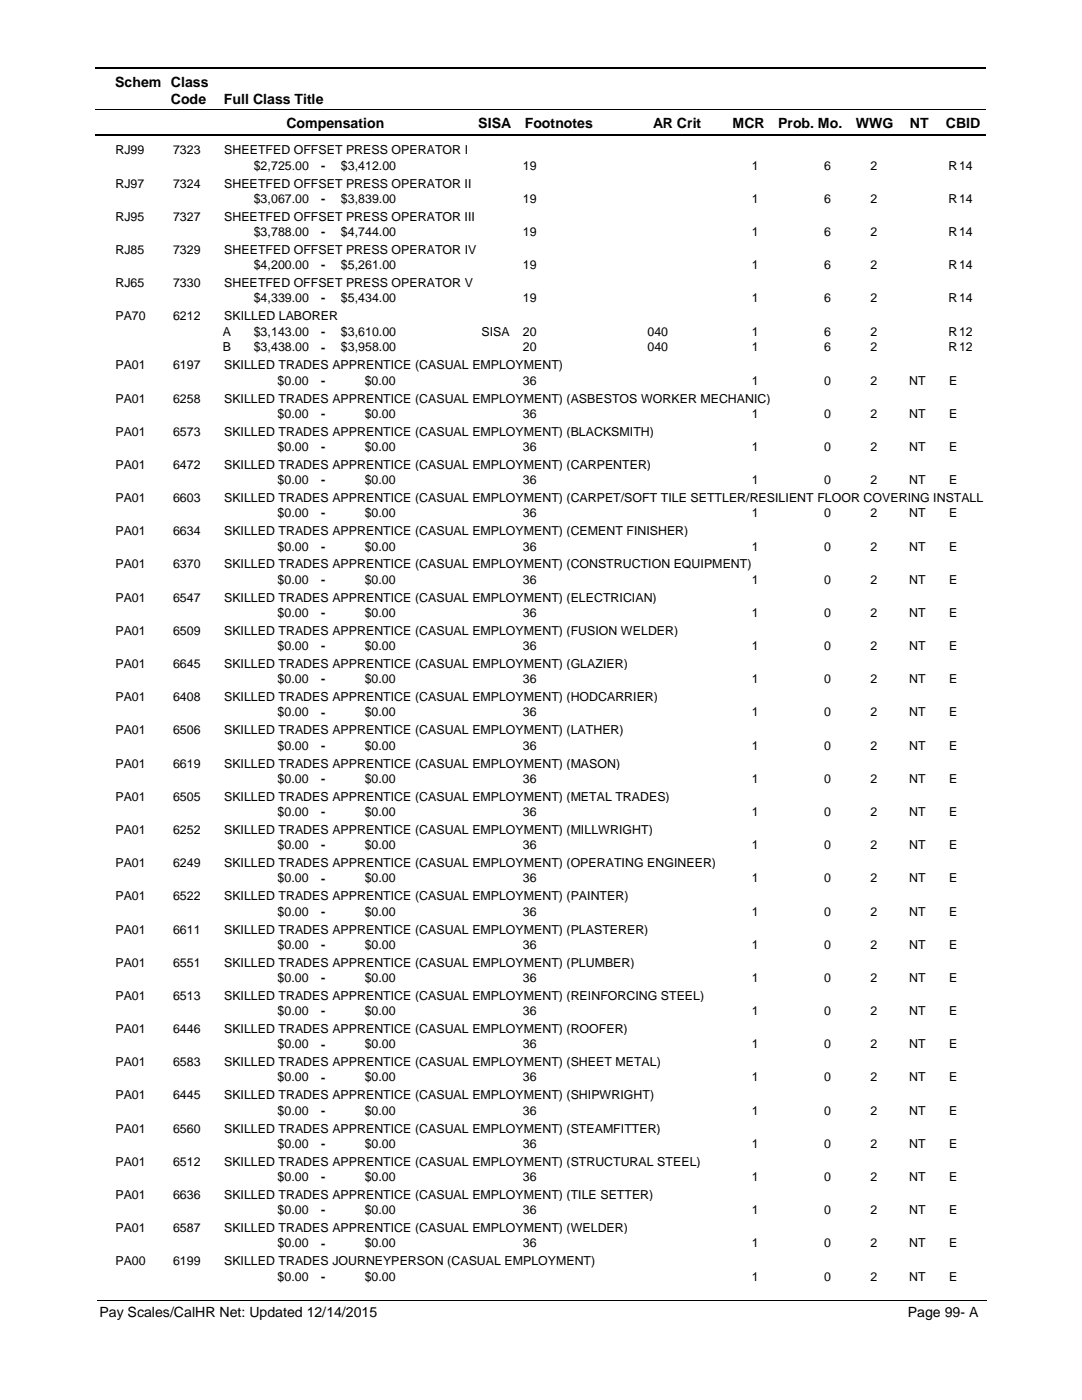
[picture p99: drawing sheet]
<svg xmlns="http://www.w3.org/2000/svg" width="216mm" height="279mm" viewBox="0 0 216 279" stroke-linecap="round" stroke-linejoin="round" font-family="sans-serif">
<defs><g id="words">
<g font-size="2.8">
<text x="23" y="17.3">Schem Class</text>
<text x="34.1" y="20.7">Code</text>
<text x="44.7" y="20.7">Full Class Title</text>
<text x="57.2" y="25.6">Compensation</text>
<text x="95.4" y="25.6">SISA</text>
<text x="104.7" y="25.6">Footnotes</text>
<text x="130.3" y="25.6">AR Crit</text>
<text x="146.2" y="25.6">MCR</text>
<text x="155.3" y="25.6">Prob. Mo.</text>
<text x="170.8" y="25.6">WWG</text>
<text x="181.5" y="25.6">NT</text>
<text x="188.7" y="25.6">CBID</text>
<text x="19.9" y="262.9">Pay Scales/CalHR Net: Updated 12/14/2015</text>
<text x="181.1" y="262.9">Page 99- A</text>
</g>
<g font-size="2.5">
<text x="23" y="30.8">RJ99</text>
<text x="34.5" y="30.8">7323</text>
<text x="44.7" y="30.8">SHEETFED OFFSET PRESS OPERATOR I</text>
<text x="50.6" y="33.9">$2,725.00</text>
<text x="64.1" y="33.9">-</text>
<text x="68" y="33.9">$3,412.00</text>
<text x="104.3" y="33.9">19</text>
<text x="150" y="33.9">1</text>
<text x="164.5" y="33.9">6</text>
<text x="173.7" y="33.9">2</text>
<text x="189.3" y="33.9">R</text>
<text x="191.4" y="33.9">14</text>
<text x="23" y="37.4">RJ97</text>
<text x="34.5" y="37.4">7324</text>
<text x="44.7" y="37.4">SHEETFED OFFSET PRESS OPERATOR II</text>
<text x="50.6" y="40.5">$3,067.00</text>
<text x="64.1" y="40.5">-</text>
<text x="68" y="40.5">$3,839.00</text>
<text x="104.3" y="40.5">19</text>
<text x="150" y="40.5">1</text>
<text x="164.5" y="40.5">6</text>
<text x="173.7" y="40.5">2</text>
<text x="189.3" y="40.5">R</text>
<text x="191.4" y="40.5">14</text>
<text x="23" y="44">RJ95</text>
<text x="34.5" y="44">7327</text>
<text x="44.7" y="44">SHEETFED OFFSET PRESS OPERATOR III</text>
<text x="50.6" y="47.1">$3,788.00</text>
<text x="64.1" y="47.1">-</text>
<text x="68" y="47.1">$4,744.00</text>
<text x="104.3" y="47.1">19</text>
<text x="150" y="47.1">1</text>
<text x="164.5" y="47.1">6</text>
<text x="173.7" y="47.1">2</text>
<text x="189.3" y="47.1">R</text>
<text x="191.4" y="47.1">14</text>
<text x="23" y="50.7">RJ85</text>
<text x="34.5" y="50.7">7329</text>
<text x="44.7" y="50.7">SHEETFED OFFSET PRESS OPERATOR IV</text>
<text x="50.6" y="53.7">$4,200.00</text>
<text x="64.1" y="53.8">-</text>
<text x="68" y="53.7">$5,261.00</text>
<text x="104.3" y="53.7">19</text>
<text x="150" y="53.7">1</text>
<text x="164.5" y="53.7">6</text>
<text x="173.7" y="53.7">2</text>
<text x="189.3" y="53.7">R</text>
<text x="191.4" y="53.7">14</text>
<text x="23" y="57.3">RJ65</text>
<text x="34.5" y="57.3">7330</text>
<text x="44.7" y="57.3">SHEETFED OFFSET PRESS OPERATOR V</text>
<text x="23" y="63.9">PA70</text>
<text x="34.5" y="63.9">6212</text>
<text x="44.7" y="63.9">SKILLED LABORER</text>
<text x="50.6" y="60.3">$4,339.00</text>
<text x="64.1" y="60.4">-</text>
<text x="68" y="60.3">$5,434.00</text>
<text x="104.3" y="60.3">19</text>
<text x="150" y="60.3">1</text>
<text x="164.5" y="60.3">6</text>
<text x="173.7" y="60.3">2</text>
<text x="189.3" y="60.3">R</text>
<text x="191.4" y="60.3">14</text>
<text x="44.5" y="67">A</text>
<text x="44.5" y="70.1">B</text>
<text x="50.6" y="67">$3,143.00</text>
<text x="50.6" y="70.1">$3,438.00</text>
<text x="64.1" y="67">-</text>
<text x="64.1" y="70.2">-</text>
<text x="68" y="67">$3,610.00</text>
<text x="68" y="70.1">$3,958.00</text>
<text x="96.1" y="67">SISA</text>
<text x="104.3" y="67">20</text>
<text x="104.3" y="70.1">20</text>
<text x="129.2" y="67">040</text>
<text x="129.2" y="70.1">040</text>
<text x="150" y="67">1</text>
<text x="150" y="70.1">1</text>
<text x="164.5" y="67">6</text>
<text x="164.5" y="70.1">6</text>
<text x="173.7" y="67">2</text>
<text x="173.7" y="70.1">2</text>
<text x="189.3" y="67">R</text>
<text x="189.3" y="70.1">R</text>
<text x="191.4" y="67">12</text>
<text x="191.4" y="70.1">12</text>
<text x="23" y="73.7">PA01</text>
<text x="34.5" y="73.7">6197</text>
<text x="44.7" y="73.7">SKILLED TRADES APPRENTICE (CASUAL EMPLOYMENT)</text>
<text x="55.4" y="76.8">$0.00</text>
<text x="64.1" y="76.8">-</text>
<text x="72.8" y="76.8">$0.00</text>
<text x="104.3" y="76.8">36</text>
<text x="150" y="76.8">1</text>
<text x="164.5" y="76.8">0</text>
<text x="173.7" y="76.8">2</text>
<text x="181.4" y="76.8">NT</text>
<text x="189.4" y="76.8">E</text>
<text x="23" y="80.3">PA01</text>
<text x="34.5" y="80.3">6258</text>
<text x="44.7" y="80.3">SKILLED TRADES APPRENTICE (CASUAL EMPLOYMENT) (ASBESTOS WORKER MECHANIC)</text>
<text x="55.4" y="83.4">$0.00</text>
<text x="64.1" y="83.4">-</text>
<text x="72.8" y="83.4">$0.00</text>
<text x="104.3" y="83.4">36</text>
<text x="150" y="83.4">1</text>
<text x="164.5" y="83.4">0</text>
<text x="173.7" y="83.4">2</text>
<text x="181.4" y="83.4">NT</text>
<text x="189.4" y="83.4">E</text>
<text x="23" y="87">PA01</text>
<text x="34.5" y="87">6573</text>
<text x="44.7" y="87">SKILLED TRADES APPRENTICE (CASUAL EMPLOYMENT) (BLACKSMITH)</text>
<text x="23" y="93.6">PA01</text>
<text x="34.5" y="93.6">6472</text>
<text x="44.7" y="93.6">SKILLED TRADES APPRENTICE (CASUAL EMPLOYMENT) (CARPENTER)</text>
<text x="55.4" y="90">$0.00</text>
<text x="64.1" y="90">-</text>
<text x="72.8" y="90">$0.00</text>
<text x="104.3" y="90">36</text>
<text x="150" y="90">1</text>
<text x="164.5" y="90">0</text>
<text x="173.7" y="90">2</text>
<text x="181.4" y="90">NT</text>
<text x="189.4" y="90">E</text>
<text x="23" y="100.2">PA01</text>
<text x="34.5" y="100.2">6603</text>
<text x="44.7" y="100.2">SKILLED TRADES APPRENTICE (CASUAL EMPLOYMENT) (CARPET/SOFT TILE SETTLER/RESILIENT FLOOR COVERING INSTALL</text>
<text x="55.4" y="96.6">$0.00</text>
<text x="64.1" y="96.7">-</text>
<text x="72.8" y="96.6">$0.00</text>
<text x="104.3" y="96.6">36</text>
<text x="150" y="96.6">1</text>
<text x="164.5" y="96.6">0</text>
<text x="173.7" y="96.6">2</text>
<text x="181.4" y="96.6">NT</text>
<text x="189.4" y="96.6">E</text>
<text x="23" y="106.8">PA01</text>
<text x="34.5" y="106.8">6634</text>
<text x="44.7" y="106.8">SKILLED TRADES APPRENTICE (CASUAL EMPLOYMENT) (CEMENT FINISHER)</text>
<text x="55.4" y="103.3">$0.00</text>
<text x="64.1" y="103.3">-</text>
<text x="72.8" y="103.3">$0.00</text>
<text x="104.3" y="103.3">36</text>
<text x="150" y="103.3">1</text>
<text x="164.5" y="103.3">0</text>
<text x="173.7" y="103.3">2</text>
<text x="181.4" y="103.3">NT</text>
<text x="189.4" y="103.3">E</text>
<text x="23" y="113.5">PA01</text>
<text x="34.5" y="113.5">6370</text>
<text x="44.7" y="113.5">SKILLED TRADES APPRENTICE (CASUAL EMPLOYMENT) (CONSTRUCTION EQUIPMENT)</text>
<text x="55.4" y="109.9">$0.00</text>
<text x="64.1" y="109.9">-</text>
<text x="72.8" y="109.9">$0.00</text>
<text x="104.3" y="109.9">36</text>
<text x="150" y="109.9">1</text>
<text x="164.5" y="109.9">0</text>
<text x="173.7" y="109.9">2</text>
<text x="181.4" y="109.9">NT</text>
<text x="189.4" y="109.9">E</text>
<text x="55.4" y="116.5">$0.00</text>
<text x="64.1" y="116.5">-</text>
<text x="72.8" y="116.5">$0.00</text>
<text x="104.3" y="116.5">36</text>
<text x="150" y="116.5">1</text>
<text x="164.5" y="116.5">0</text>
<text x="173.7" y="116.5">2</text>
<text x="181.4" y="116.5">NT</text>
<text x="189.4" y="116.5">E</text>
<text x="23" y="120.1">PA01</text>
<text x="34.5" y="120.1">6547</text>
<text x="44.7" y="120.1">SKILLED TRADES APPRENTICE (CASUAL EMPLOYMENT) (ELECTRICIAN)</text>
<text x="55.4" y="123.1">$0.00</text>
<text x="64.1" y="123.1">-</text>
<text x="72.8" y="123.1">$0.00</text>
<text x="104.3" y="123.1">36</text>
<text x="150" y="123.1">1</text>
<text x="164.5" y="123.1">0</text>
<text x="173.7" y="123.1">2</text>
<text x="181.4" y="123.1">NT</text>
<text x="189.4" y="123.1">E</text>
<text x="23" y="126.7">PA01</text>
<text x="34.5" y="126.7">6509</text>
<text x="44.7" y="126.7">SKILLED TRADES APPRENTICE (CASUAL EMPLOYMENT) (FUSION WELDER)</text>
<text x="55.4" y="129.8">$0.00</text>
<text x="64.1" y="129.8">-</text>
<text x="72.8" y="129.8">$0.00</text>
<text x="104.3" y="129.8">36</text>
<text x="150" y="129.8">1</text>
<text x="164.5" y="129.8">0</text>
<text x="173.7" y="129.8">2</text>
<text x="181.4" y="129.8">NT</text>
<text x="189.4" y="129.8">E</text>
<text x="23" y="133.3">PA01</text>
<text x="34.5" y="133.3">6645</text>
<text x="44.7" y="133.3">SKILLED TRADES APPRENTICE (CASUAL EMPLOYMENT) (GLAZIER)</text>
<text x="55.4" y="136.4">$0.00</text>
<text x="64.1" y="136.4">-</text>
<text x="72.8" y="136.4">$0.00</text>
<text x="104.3" y="136.4">36</text>
<text x="150" y="136.4">1</text>
<text x="164.5" y="136.4">0</text>
<text x="173.7" y="136.4">2</text>
<text x="181.4" y="136.4">NT</text>
<text x="189.4" y="136.4">E</text>
<text x="23" y="140">PA01</text>
<text x="34.5" y="140">6408</text>
<text x="44.7" y="140">SKILLED TRADES APPRENTICE (CASUAL EMPLOYMENT) (HODCARRIER)</text>
<text x="55.4" y="143">$0.00</text>
<text x="64.1" y="143">-</text>
<text x="72.8" y="143">$0.00</text>
<text x="104.3" y="143">36</text>
<text x="150" y="143">1</text>
<text x="164.5" y="143">0</text>
<text x="173.7" y="143">2</text>
<text x="181.4" y="143">NT</text>
<text x="189.4" y="143">E</text>
<text x="23" y="146.6">PA01</text>
<text x="34.5" y="146.6">6506</text>
<text x="44.7" y="146.6">SKILLED TRADES APPRENTICE (CASUAL EMPLOYMENT) (LATHER)</text>
<text x="55.4" y="149.6">$0.00</text>
<text x="64.1" y="149.6">-</text>
<text x="72.8" y="149.6">$0.00</text>
<text x="104.3" y="149.6">36</text>
<text x="150" y="149.6">1</text>
<text x="164.5" y="149.6">0</text>
<text x="173.7" y="149.6">2</text>
<text x="181.4" y="149.6">NT</text>
<text x="189.4" y="149.6">E</text>
<text x="23" y="153.2">PA01</text>
<text x="34.5" y="153.2">6619</text>
<text x="44.7" y="153.2">SKILLED TRADES APPRENTICE (CASUAL EMPLOYMENT) (MASON)</text>
<text x="23" y="159.8">PA01</text>
<text x="34.5" y="159.8">6505</text>
<text x="44.7" y="159.8">SKILLED TRADES APPRENTICE (CASUAL EMPLOYMENT) (METAL TRADES)</text>
<text x="55.4" y="156.2">$0.00</text>
<text x="64.1" y="156.3">-</text>
<text x="72.8" y="156.2">$0.00</text>
<text x="104.3" y="156.2">36</text>
<text x="150" y="156.2">1</text>
<text x="164.5" y="156.2">0</text>
<text x="173.7" y="156.2">2</text>
<text x="181.4" y="156.2">NT</text>
<text x="189.4" y="156.2">E</text>
<text x="23" y="166.4">PA01</text>
<text x="34.5" y="166.4">6252</text>
<text x="44.7" y="166.4">SKILLED TRADES APPRENTICE (CASUAL EMPLOYMENT) (MILLWRIGHT)</text>
<text x="55.4" y="162.9">$0.00</text>
<text x="64.1" y="162.9">-</text>
<text x="72.8" y="162.9">$0.00</text>
<text x="104.3" y="162.9">36</text>
<text x="150" y="162.9">1</text>
<text x="164.5" y="162.9">0</text>
<text x="173.7" y="162.9">2</text>
<text x="181.4" y="162.9">NT</text>
<text x="189.4" y="162.9">E</text>
<text x="23" y="173.1">PA01</text>
<text x="34.5" y="173.1">6249</text>
<text x="44.7" y="173.1">SKILLED TRADES APPRENTICE (CASUAL EMPLOYMENT) (OPERATING ENGINEER)</text>
<text x="55.4" y="169.5">$0.00</text>
<text x="64.1" y="169.5">-</text>
<text x="72.8" y="169.5">$0.00</text>
<text x="104.3" y="169.5">36</text>
<text x="150" y="169.5">1</text>
<text x="164.5" y="169.5">0</text>
<text x="173.7" y="169.5">2</text>
<text x="181.4" y="169.5">NT</text>
<text x="189.4" y="169.5">E</text>
<text x="23" y="179.7">PA01</text>
<text x="34.5" y="179.7">6522</text>
<text x="44.7" y="179.7">SKILLED TRADES APPRENTICE (CASUAL EMPLOYMENT) (PAINTER)</text>
<text x="55.4" y="176.1">$0.00</text>
<text x="64.1" y="176.1">-</text>
<text x="72.8" y="176.1">$0.00</text>
<text x="104.3" y="176.1">36</text>
<text x="150" y="176.1">1</text>
<text x="164.5" y="176.1">0</text>
<text x="173.7" y="176.1">2</text>
<text x="181.4" y="176.1">NT</text>
<text x="189.4" y="176.1">E</text>
<text x="55.4" y="182.7">$0.00</text>
<text x="64.1" y="182.8">-</text>
<text x="72.8" y="182.7">$0.00</text>
<text x="104.3" y="182.7">36</text>
<text x="150" y="182.7">1</text>
<text x="164.5" y="182.7">0</text>
<text x="173.7" y="182.7">2</text>
<text x="181.4" y="182.7">NT</text>
<text x="189.4" y="182.7">E</text>
<text x="23" y="186.3">PA01</text>
<text x="34.5" y="186.3">6611</text>
<text x="44.7" y="186.3">SKILLED TRADES APPRENTICE (CASUAL EMPLOYMENT) (PLASTERER)</text>
<text x="55.4" y="189.4">$0.00</text>
<text x="64.1" y="189.4">-</text>
<text x="72.8" y="189.4">$0.00</text>
<text x="104.3" y="189.4">36</text>
<text x="150" y="189.4">1</text>
<text x="164.5" y="189.4">0</text>
<text x="173.7" y="189.4">2</text>
<text x="181.4" y="189.4">NT</text>
<text x="189.4" y="189.4">E</text>
<text x="23" y="192.9">PA01</text>
<text x="34.5" y="192.9">6551</text>
<text x="44.7" y="192.9">SKILLED TRADES APPRENTICE (CASUAL EMPLOYMENT) (PLUMBER)</text>
<text x="55.4" y="196">$0.00</text>
<text x="64.1" y="196">-</text>
<text x="72.8" y="196">$0.00</text>
<text x="104.3" y="196">36</text>
<text x="150" y="196">1</text>
<text x="164.5" y="196">0</text>
<text x="173.7" y="196">2</text>
<text x="181.4" y="196">NT</text>
<text x="189.4" y="196">E</text>
<text x="23" y="199.6">PA01</text>
<text x="34.5" y="199.6">6513</text>
<text x="44.7" y="199.6">SKILLED TRADES APPRENTICE (CASUAL EMPLOYMENT) (REINFORCING STEEL)</text>
<text x="55.4" y="202.6">$0.00</text>
<text x="64.1" y="202.6">-</text>
<text x="72.8" y="202.6">$0.00</text>
<text x="104.3" y="202.6">36</text>
<text x="150" y="202.6">1</text>
<text x="164.5" y="202.6">0</text>
<text x="173.7" y="202.6">2</text>
<text x="181.4" y="202.6">NT</text>
<text x="189.4" y="202.6">E</text>
<text x="23" y="206.2">PA01</text>
<text x="34.5" y="206.2">6446</text>
<text x="44.7" y="206.2">SKILLED TRADES APPRENTICE (CASUAL EMPLOYMENT) (ROOFER)</text>
<text x="55.4" y="209.2">$0.00</text>
<text x="64.1" y="209.3">-</text>
<text x="72.8" y="209.2">$0.00</text>
<text x="104.3" y="209.2">36</text>
<text x="150" y="209.2">1</text>
<text x="164.5" y="209.2">0</text>
<text x="173.7" y="209.2">2</text>
<text x="181.4" y="209.2">NT</text>
<text x="189.4" y="209.2">E</text>
<text x="23" y="212.8">PA01</text>
<text x="34.5" y="212.8">6583</text>
<text x="44.7" y="212.8">SKILLED TRADES APPRENTICE (CASUAL EMPLOYMENT) (SHEET METAL)</text>
<text x="55.4" y="215.8">$0.00</text>
<text x="64.1" y="215.9">-</text>
<text x="72.8" y="215.8">$0.00</text>
<text x="104.3" y="215.8">36</text>
<text x="150" y="215.8">1</text>
<text x="164.5" y="215.8">0</text>
<text x="173.7" y="215.8">2</text>
<text x="181.4" y="215.8">NT</text>
<text x="189.4" y="215.8">E</text>
<text x="23" y="219.4">PA01</text>
<text x="34.5" y="219.4">6445</text>
<text x="44.7" y="219.4">SKILLED TRADES APPRENTICE (CASUAL EMPLOYMENT) (SHIPWRIGHT)</text>
<text x="23" y="226">PA01</text>
<text x="34.5" y="226">6560</text>
<text x="44.7" y="226">SKILLED TRADES APPRENTICE (CASUAL EMPLOYMENT) (STEAMFITTER)</text>
<text x="55.4" y="222.5">$0.00</text>
<text x="64.1" y="222.5">-</text>
<text x="72.8" y="222.5">$0.00</text>
<text x="104.3" y="222.5">36</text>
<text x="150" y="222.5">1</text>
<text x="164.5" y="222.5">0</text>
<text x="173.7" y="222.5">2</text>
<text x="181.4" y="222.5">NT</text>
<text x="189.4" y="222.5">E</text>
<text x="23" y="232.7">PA01</text>
<text x="34.5" y="232.7">6512</text>
<text x="44.7" y="232.7">SKILLED TRADES APPRENTICE (CASUAL EMPLOYMENT) (STRUCTURAL STEEL)</text>
<text x="55.4" y="229.1">$0.00</text>
<text x="64.1" y="229.1">-</text>
<text x="72.8" y="229.1">$0.00</text>
<text x="104.3" y="229.1">36</text>
<text x="150" y="229.1">1</text>
<text x="164.5" y="229.1">0</text>
<text x="173.7" y="229.1">2</text>
<text x="181.4" y="229.1">NT</text>
<text x="189.4" y="229.1">E</text>
<text x="23" y="239.3">PA01</text>
<text x="34.5" y="239.3">6636</text>
<text x="44.7" y="239.3">SKILLED TRADES APPRENTICE (CASUAL EMPLOYMENT) (TILE SETTER)</text>
<text x="55.4" y="235.7">$0.00</text>
<text x="64.1" y="235.7">-</text>
<text x="72.8" y="235.7">$0.00</text>
<text x="104.3" y="235.7">36</text>
<text x="150" y="235.7">1</text>
<text x="164.5" y="235.7">0</text>
<text x="173.7" y="235.7">2</text>
<text x="181.4" y="235.7">NT</text>
<text x="189.4" y="235.7">E</text>
<text x="23" y="245.9">PA01</text>
<text x="34.5" y="245.9">6587</text>
<text x="44.7" y="245.9">SKILLED TRADES APPRENTICE (CASUAL EMPLOYMENT) (WELDER)</text>
<text x="55.4" y="242.3">$0.00</text>
<text x="64.1" y="242.4">-</text>
<text x="72.8" y="242.3">$0.00</text>
<text x="104.3" y="242.3">36</text>
<text x="150" y="242.3">1</text>
<text x="164.5" y="242.3">0</text>
<text x="173.7" y="242.3">2</text>
<text x="181.4" y="242.3">NT</text>
<text x="189.4" y="242.3">E</text>
<text x="55.4" y="249">$0.00</text>
<text x="64.1" y="249">-</text>
<text x="72.8" y="249">$0.00</text>
<text x="104.3" y="249">36</text>
<text x="150" y="249">1</text>
<text x="164.5" y="249">0</text>
<text x="173.7" y="249">2</text>
<text x="181.4" y="249">NT</text>
<text x="189.4" y="249">E</text>
<text x="23" y="252.5">PA00</text>
<text x="34.5" y="252.5">6199</text>
<text x="44.7" y="252.5">SKILLED TRADES JOURNEYPERSON (CASUAL EMPLOYMENT)</text>
<text x="55.4" y="255.6">$0.00</text>
<text x="64.1" y="255.6">-</text>
<text x="72.8" y="255.6">$0.00</text>
<text x="150" y="255.6">1</text>
<text x="164.5" y="255.6">0</text>
<text x="173.7" y="255.6">2</text>
<text x="181.4" y="255.6">NT</text>
<text x="189.4" y="255.6">E</text>
</g>
</g></defs>
<path d="M19 13.5h177.8M19 27h177.8" fill="none" stroke="#000" stroke-width=".36"/>
<path d="M19 21.8h177.8" fill="none" stroke="#000" stroke-width=".2"/>
<g fill="#fff">
<path d="M46.9 31.2h16.3v3h-16.3z"/>
<path d="M191 31.2h4.2v3h-4.2z"/>
<path d="M46.9 37.8h16.3v3h-16.3z"/>
<path d="M191 37.8h4.2v3h-4.2z"/>
<path d="M46.9 44.5h16.3v3h-16.3z"/>
<path d="M191 44.5h4.2v3h-4.2z"/>
<path d="M46.9 51.1h16.3v3h-16.3z"/>
<path d="M191 51.1h4.2v3h-4.2z"/>
<path d="M46.9 57.7h16.3v3h-16.3z"/>
<path d="M191 57.7h4.2v3h-4.2z"/>
<path d="M46.9 64.3h16.3v3h-16.3z"/>
<path d="M191 64.3h4.2v3h-4.2z"/>
<path d="M46.9 67.5h16.3v3h-16.3z"/>
<path d="M191 67.5h4.2v3h-4.2z"/>
<path d="M46.9 74.1h16.3v3h-16.3z"/>
<path d="M191 74.1h4.2v3h-4.2z"/>
<path d="M46.9 80.8h16.3v2.9h-16.3z"/>
<path d="M191 80.8h4.2v2.9h-4.2z"/>
<path d="M46.9 87.4h16.3v3h-16.3z"/>
<path d="M191 87.4h4.2v3h-4.2z"/>
<path d="M46.9 94h16.3v3h-16.3z"/>
<path d="M191 94h4.2v3h-4.2z"/>
<path d="M46.9 100.6h16.3v3h-16.3z"/>
<path d="M191 100.6h4.2v3h-4.2z"/>
<path d="M46.9 107.3h16.3v2.9h-16.3z"/>
<path d="M191 107.3h4.2v2.9h-4.2z"/>
<path d="M46.9 113.9h16.3v3h-16.3z"/>
<path d="M191 113.9h4.2v3h-4.2z"/>
<path d="M46.9 120.5h16.3v3h-16.3z"/>
<path d="M191 120.5h4.2v3h-4.2z"/>
<path d="M46.9 127.1h16.3v3h-16.3z"/>
<path d="M191 127.1h4.2v3h-4.2z"/>
<path d="M46.9 133.8h16.3v2.9h-16.3z"/>
<path d="M191 133.8h4.2v2.9h-4.2z"/>
<path d="M46.9 140.4h16.3v2.9h-16.3z"/>
<path d="M191 140.4h4.2v2.9h-4.2z"/>
<path d="M46.9 147h16.3v3h-16.3z"/>
<path d="M191 147h4.2v3h-4.2z"/>
<path d="M46.9 153.6h16.3v3h-16.3z"/>
<path d="M191 153.6h4.2v3h-4.2z"/>
<path d="M46.9 160.2h16.3v3h-16.3z"/>
<path d="M191 160.2h4.2v3h-4.2z"/>
<path d="M46.9 166.9h16.3v2.9h-16.3z"/>
<path d="M191 166.9h4.2v2.9h-4.2z"/>
<path d="M46.9 173.5h16.3v3h-16.3z"/>
<path d="M191 173.5h4.2v3h-4.2z"/>
<path d="M46.9 180.1h16.3v3h-16.3z"/>
<path d="M191 180.1h4.2v3h-4.2z"/>
<path d="M46.9 186.7h16.3v3h-16.3z"/>
<path d="M191 186.7h4.2v3h-4.2z"/>
<path d="M46.9 193.4h16.3v2.9h-16.3z"/>
<path d="M191 193.4h4.2v2.9h-4.2z"/>
<path d="M46.9 200h16.3v2.9h-16.3z"/>
<path d="M191 200h4.2v2.9h-4.2z"/>
<path d="M46.9 206.6h16.3v3h-16.3z"/>
<path d="M191 206.6h4.2v3h-4.2z"/>
<path d="M46.9 213.2h16.3v3h-16.3z"/>
<path d="M191 213.2h4.2v3h-4.2z"/>
<path d="M46.9 219.8h16.3v3h-16.3z"/>
<path d="M191 219.8h4.2v3h-4.2z"/>
<path d="M46.9 226.5h16.3v2.9h-16.3z"/>
<path d="M191 226.5h4.2v2.9h-4.2z"/>
<path d="M46.9 233.1h16.3v3h-16.3z"/>
<path d="M191 233.1h4.2v3h-4.2z"/>
<path d="M46.9 239.7h16.3v3h-16.3z"/>
<path d="M191 239.7h4.2v3h-4.2z"/>
<path d="M46.9 246.3h16.3v3h-16.3z"/>
<path d="M191 246.3h4.2v3h-4.2z"/>
<path d="M46.9 253h16.3v2.9h-16.3z"/>
<path d="M191 253h4.2v2.9h-4.2z"/>
</g>
<path d="M19.4 259.6h177.4" fill="none" stroke="#000" stroke-width=".2"/>
<use href="#words"/>
</svg>
